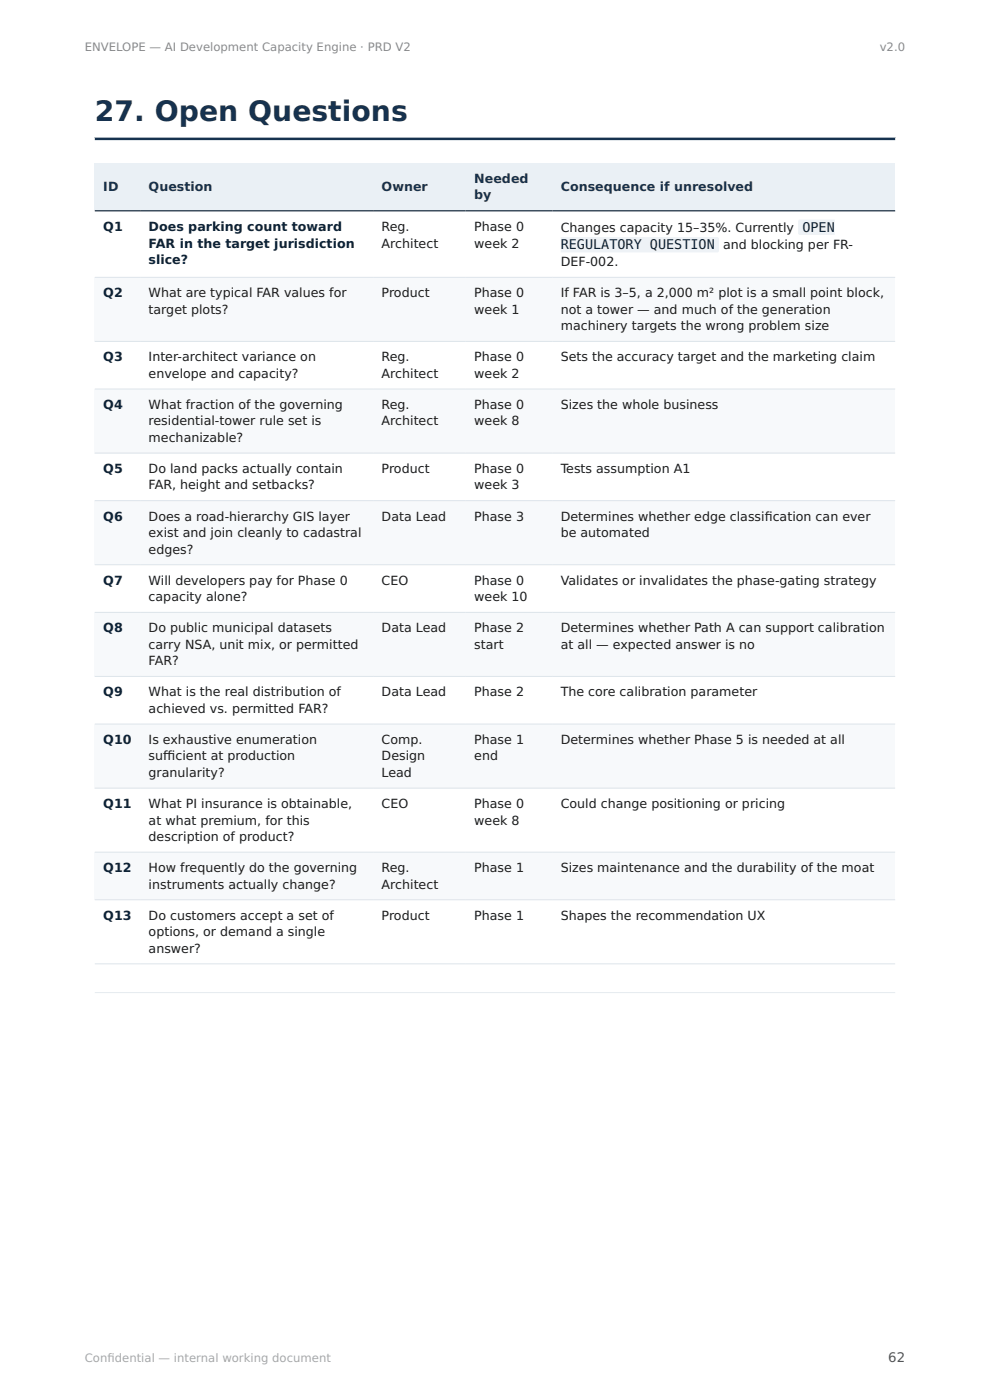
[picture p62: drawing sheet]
<svg xmlns="http://www.w3.org/2000/svg" width="210mm" height="297mm" viewBox="0 0 210 297" stroke-linecap="round" stroke-linejoin="round" font-family="sans-serif">
<defs><g id="words">
<text font-size="6" fill="#16324f" x="20.1" y="25.7">27. Open Questions</text>
<g font-size="2.9" fill="#123">
<text x="118.9" y="52.9">REGULATORY QUESTION</text>
<text x="170.2" y="49.2">OPEN</text>
</g>
<text font-size="2.8" fill="#555" x="188.4" y="289">62</text>
<g font-size="2.7" fill="#16324f">
<text x="21.9" y="40.6">ID</text>
<text x="31.5" y="40.6">Question</text>
<text x="81" y="40.6">Owner</text>
<text x="100.6" y="38.9">Needed</text>
<text x="118.9" y="40.6">Consequence if unresolved</text>
<text x="100.6" y="42.3">by</text>
</g>
<g font-size="2.7" fill="#0d2438">
<text x="21.9" y="49">Q1</text>
<text x="31.5" y="49">Does parking count toward</text>
<text x="31.5" y="52.5">FAR in the target jurisdiction</text>
<text x="31.5" y="56">slice?</text>
<text x="21.9" y="63.1">Q2</text>
<text x="21.9" y="76.7">Q3</text>
<text x="21.9" y="86.8">Q4</text>
<text x="21.9" y="100.4">Q5</text>
<text x="21.9" y="110.5">Q6</text>
<text x="21.9" y="124">Q7</text>
<text x="21.9" y="134.1">Q8</text>
<text x="21.9" y="147.7">Q9</text>
<text x="21.9" y="157.8">Q10</text>
<text x="21.9" y="171.4">Q11</text>
<text x="21.9" y="185">Q12</text>
<text x="21.9" y="195.1">Q13</text>
</g>
<g font-size="2.7" fill="#1c1c1c">
<text x="81" y="49">Reg.</text>
<text x="81" y="52.5">Architect</text>
<text x="100.6" y="49">Phase 0</text>
<text x="100.6" y="52.5">week 2</text>
<text x="118.9" y="49.2">Changes capacity 15–35%. Currently</text>
<text x="153.4" y="52.9">and blocking per FR-</text>
<text x="118.9" y="56.5">DEF-002.</text>
<text x="31.5" y="63.1">What are typical FAR values for</text>
<text x="81" y="63.1">Product</text>
<text x="100.6" y="63.1">Phase 0</text>
<text x="118.9" y="63.1">If FAR is 3–5, a 2,000 m² plot is a small point block,</text>
<text x="31.5" y="66.6">target plots?</text>
<text x="100.6" y="66.6">week 1</text>
<text x="118.9" y="66.6">not a tower — and much of the generation</text>
<text x="118.9" y="70">machinery targets the wrong problem size</text>
<text x="31.5" y="76.7">Inter-architect variance on</text>
<text x="81" y="76.7">Reg.</text>
<text x="100.6" y="76.7">Phase 0</text>
<text x="118.9" y="76.7">Sets the accuracy target and the marketing claim</text>
<text x="31.5" y="80.1">envelope and capacity?</text>
<text x="81" y="80.1">Architect</text>
<text x="100.6" y="80.1">week 2</text>
<text x="31.5" y="86.8">What fraction of the governing</text>
<text x="81" y="86.8">Reg.</text>
<text x="100.6" y="86.8">Phase 0</text>
<text x="118.9" y="86.8">Sizes the whole business</text>
<text x="31.5" y="90.2">residential-tower rule set is</text>
<text x="31.5" y="93.7">mechanizable?</text>
<text x="81" y="90.2">Architect</text>
<text x="100.6" y="90.2">week 8</text>
<text x="31.5" y="100.4">Do land packs actually contain</text>
<text x="81" y="100.4">Product</text>
<text x="100.6" y="100.4">Phase 0</text>
<text x="118.9" y="100.4">Tests assumption A1</text>
<text x="31.5" y="103.8">FAR, height and setbacks?</text>
<text x="100.6" y="103.8">week 3</text>
<text x="31.5" y="110.5">Does a road-hierarchy GIS layer</text>
<text x="31.5" y="113.9">exist and join cleanly to cadastral</text>
<text x="81" y="110.5">Data Lead</text>
<text x="100.6" y="110.5">Phase 3</text>
<text x="118.9" y="110.5">Determines whether edge classif</text>
<text x="118.9" y="113.9">be automated</text>
<text x="162.2" y="110.5">ication can ever</text>
<text x="31.5" y="117.4">edges?</text>
<text x="31.5" y="124">Will developers pay for Phase 0</text>
<text x="81" y="124">CEO</text>
<text x="100.6" y="124">Phase 0</text>
<text x="118.9" y="124">Validates or invalidates the phase-gating strategy</text>
<text x="31.5" y="127.5">capacity alone?</text>
<text x="100.6" y="127.5">week 10</text>
<text x="31.5" y="134.1">Do public municipal datasets</text>
<text x="31.5" y="137.6">carry NSA, unit mix, or permitted</text>
<text x="81" y="134.1">Data Lead</text>
<text x="100.6" y="134.1">Phase 2</text>
<text x="100.6" y="137.6">start</text>
<text x="118.9" y="134.1">Determines whether Path A can support calibration</text>
<text x="118.9" y="137.6">at all — expected answer is no</text>
<text x="31.5" y="141.1">FAR?</text>
<text x="31.5" y="147.7">What is the real distribution of</text>
<text x="81" y="147.7">Data Lead</text>
<text x="100.6" y="147.7">Phase 2</text>
<text x="118.9" y="147.7">The core calibration parameter</text>
<text x="31.5" y="151.2">achieved vs. permitted FAR?</text>
<text x="31.5" y="157.8">Is exhaustive enumeration</text>
<text x="31.5" y="161.3">suf</text>
<text x="34.6" y="161.3">f</text>
<text x="34.6" y="161.3">icient at production</text>
<text x="81" y="157.8">Comp.</text>
<text x="81" y="161.3">Design</text>
<text x="100.6" y="157.8">Phase 1</text>
<text x="100.6" y="161.3">end</text>
<text x="118.9" y="157.8">Determines whether Phase 5 is needed at all</text>
<text x="31.5" y="164.8">granularity?</text>
<text x="81" y="164.8">Lead</text>
<text x="31.5" y="171.4">What PI insurance is obtainable,</text>
<text x="81" y="171.4">CEO</text>
<text x="100.6" y="171.4">Phase 0</text>
<text x="118.9" y="171.4">Could change positioning or pricing</text>
<text x="31.5" y="174.9">at what premium, for this</text>
<text x="31.5" y="178.4">description of product?</text>
<text x="100.6" y="174.9">week 8</text>
<text x="31.5" y="185">How frequently do the governing</text>
<text x="81" y="185">Reg.</text>
<text x="100.6" y="185">Phase 1</text>
<text x="118.9" y="185">Sizes maintenance and the durability of the moat</text>
<text x="31.5" y="188.5">instruments actually change?</text>
<text x="81" y="188.5">Architect</text>
<text x="31.5" y="195.1">Do customers accept a set of</text>
<text x="81" y="195.1">Product</text>
<text x="100.6" y="195.1">Phase 1</text>
<text x="118.9" y="195.1">Shapes the recommendation UX</text>
<text x="31.5" y="198.6">options, or demand a single</text>
<text x="31.5" y="202.1">answer?</text>
</g>
<g font-size="2.5" fill="#8a8a8a">
<text x="18" y="10.9">ENVELOPE — AI Development Capacity Engine · PRD V2</text>
<text x="186.6" y="10.9">v2.0</text>
</g>
<g font-size="2.5" fill="#a8a8a8">
<text x="18" y="288.9">Conf</text>
<text x="22.8" y="288.9">idential — internal working document</text>
</g>
</g></defs>
<path d="M20.1 29.1l169.8 .1zM20.1 29.1h169.8v.6h-169.8z" fill-rule="evenodd" fill="#16324f"/>
<g fill="#eaf0f5">
<path d="M20.1 34.7h9.6v10h-9.6z"/>
<path d="M29.7 34.7h49.5v10h-49.5z"/>
<path d="M79.2 34.7h19.6v10h-19.6z"/>
<path d="M98.8 34.7h18.3v10h-18.3z"/>
<path d="M117.1 34.7h72.8v10h-72.8z"/>
</g>
<g fill="#f7f9fb">
<path d="M20.1 58.8h9.6v13.6h-9.6z"/>
<path d="M29.7 58.8h49.5v13.6h-49.5z"/>
<path d="M79.2 58.8h19.6v13.6h-19.6z"/>
<path d="M98.8 58.8h18.3v13.6h-18.3z"/>
<path d="M117.1 58.8h72.8v13.6h-72.8z"/>
<path d="M20.1 82.5h9.6v13.6h-9.6z"/>
<path d="M29.7 82.5h49.5v13.6h-49.5z"/>
<path d="M79.2 82.5h19.6v13.6h-19.6z"/>
<path d="M98.8 82.5h18.3v13.6h-18.3z"/>
<path d="M117.1 82.5h72.8v13.6h-72.8z"/>
<path d="M20.1 106.2h9.6v13.6h-9.6z"/>
<path d="M29.7 106.2h49.5v13.6h-49.5z"/>
<path d="M79.2 106.2h19.6v13.6h-19.6z"/>
<path d="M98.8 106.2h18.3v13.6h-18.3z"/>
<path d="M117.1 106.2h72.8v13.6h-72.8z"/>
<path d="M20.1 129.9h9.6v13.6h-9.6z"/>
<path d="M29.7 129.9h49.5v13.6h-49.5z"/>
<path d="M79.2 129.9h19.6v13.6h-19.6z"/>
<path d="M98.8 129.9h18.3v13.6h-18.3z"/>
<path d="M117.1 129.9h72.8v13.6h-72.8z"/>
<path d="M20.1 153.6h9.6v13.6h-9.6z"/>
<path d="M29.7 153.6h49.5v13.6h-49.5z"/>
<path d="M79.2 153.6h19.6v13.6h-19.6z"/>
<path d="M98.8 153.6h18.3v13.6h-18.3z"/>
<path d="M117.1 153.6h72.8v13.6h-72.8z"/>
<path d="M20.1 180.8h9.6v10.1h-9.6z"/>
<path d="M29.7 180.8h49.5v10.1h-49.5z"/>
<path d="M79.2 180.8h19.6v10.1h-19.6z"/>
<path d="M98.8 180.8h18.3v10.1h-18.3z"/>
<path d="M117.1 180.8h72.8v10.1h-72.8z"/>
</g>
<g fill="none" stroke="#dde4ea" stroke-width=".21">
<path d="M20.1 58.8h169.8M20.1 72.4h169.8M20.1 82.5h169.8M20.1 96.1h169.8M20.1 106.2h169.8M20.1 119.8h169.8M20.1 129.9h169.8M20.1 143.5h169.8M20.1 153.6h169.8M20.1 167.2h169.8M20.1 180.8h169.8M20.1 190.9h169.8"/>
<path d="M20.1 204.5h169.8"/>
</g>
<path d="M20.1 44.7h169.8" fill="none" stroke="#16324f" stroke-width=".26"/>
<path d="M20.1 210.7h169.8zM20.1 210.5h169.8v.2h-169.8z" fill-rule="evenodd" fill="#d6dee6"/>
<g fill="#eef2f6">
<path d="M169.3 46.6h7.8v3.2h-7.8z"/>
<path d="M118.9 50.3h33.6v3.3h-33.6z"/>
</g>
<use href="#words"/>
</svg>
